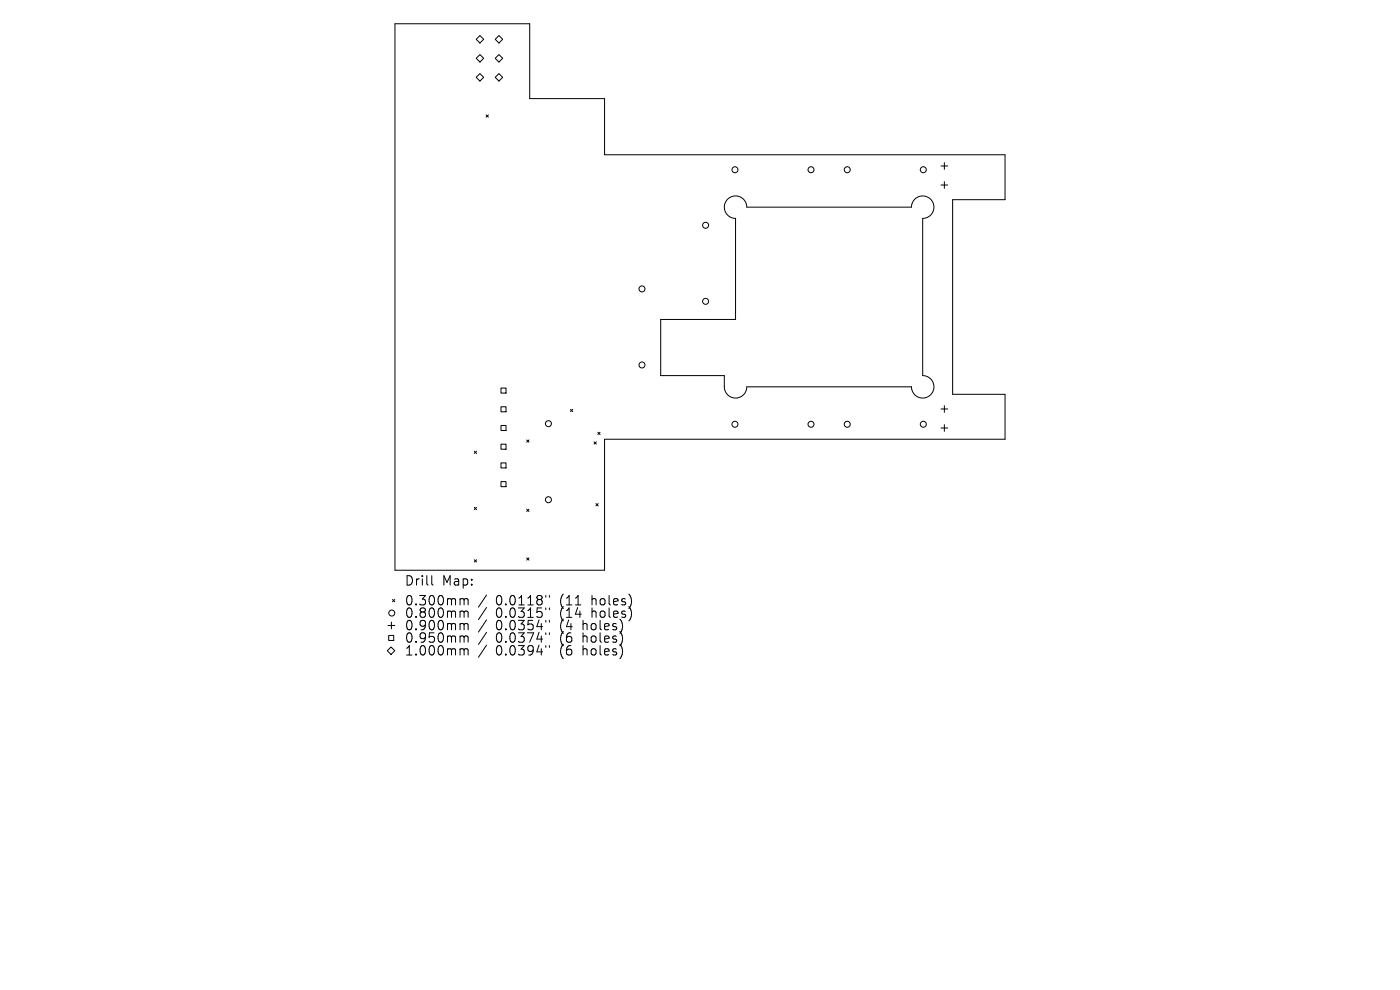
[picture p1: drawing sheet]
<svg xmlns="http://www.w3.org/2000/svg" width="297mm" height="210mm" viewBox="0 0 297 210" stroke-linecap="round" stroke-linejoin="round" font-family="sans-serif">
<defs><g id="words">
<g font-size="2.8">
<text x="85.7" y="124.5">Drill</text>
<text x="93.8" y="124.5">Map:</text>
<text x="85.7" y="128.7">0.300mm</text>
<text x="85.7" y="131.3">0.800mm</text>
<text x="105.2" y="128.7">0.0118&quot;</text>
<text x="105.2" y="131.3">0.0315&quot;</text>
<text x="118.9" y="128.7">(11</text>
<text x="118.9" y="131.3">(14</text>
<text x="125.8" y="128.7">holes)</text>
<text x="125.8" y="131.3">holes)</text>
<text x="85.7" y="134">0.900mm</text>
<text x="85.7" y="136.6">0.950mm</text>
<text x="105.2" y="134">0.0354&quot;</text>
<text x="105.2" y="136.6">0.0374&quot;</text>
<text x="118.9" y="134">(4</text>
<text x="118.9" y="136.6">(6</text>
<text x="123.9" y="134">holes)</text>
<text x="123.9" y="136.6">holes)</text>
<text x="85.7" y="139.3">1.000mm</text>
<text x="105.2" y="139.3">0.0394&quot;</text>
<text x="118.9" y="139.3">(6</text>
<text x="123.9" y="139.3">holes)</text>
</g>
</g></defs>
<g fill="none" stroke="#000" stroke-width=".21">
<path d="M83.8 5h28.6v15.9h15.9v11.9h84.9v9.6h-11.1v41.2h11.1v9.6h-84.9v27.8h-44.5zM101 8.3l.8-.8 .8 .8-.8 .8zM101 12.4l.8-.8 .8 .8-.8 .8zM101 16.4l.8-.8 .8 .8-.8 .8zM105.1 8.3l.7-.8 .8 .8-.8 .8zM105.1 12.4l.7-.8 .8 .8-.8 .8zM105.1 16.4l.7-.8 .8 .8-.8 .8zM103.1 24.4l.5 .5M103.6 24.4l-.5 .5M199.6 35.2h1.5M199.6 39.2h1.5M200.3 34.5v1.4"/>
<path d="M200.3 38.5v1.5M154.4 42.3a2.38 2.38 0 0 1 2.6-.6 2.38 2.38 0 0 1 1.4 2.2h35a2.38 2.38 0 0 1 2.3-2.3 2.38 2.38 0 0 1 2.4 2.3 2.38 2.38 0 0 1-2.4 2.4v33.4a2.38 2.38 0 0 1 2.4 2.4 2.38 2.38 0 0 1-2.4 2.3 2.38 2.38 0 0 1-2.3-2.3h-35a2.38 2.38 0 0 1-2.4 2.3 2.38 2.38 0 0 1-2.3-2.3v-2.4h-13.5v-11.9h15.8v-21.5a2.38 2.38 0 0 1-2.2-1.4 2.38 2.38 0 0 1 .6-2.6zM100.6 95.7l.5 .5M101.1 95.7l-.5 .5M106.3 82.3h1v1.1h-1zM106.3 86.3h1v1.1h-1zM106.3 90.3h1v1h-1zM106.3 94.2h1v1.1h-1zM106.3 98.2h1v1.1h-1zM111.7 93.3l.5 .5M112.2 93.3l-.5 .5M121 86.8l.5 .5"/>
<path d="M121.5 86.8l-.5 .5M126 93.7l.5 .5M126.5 93.7l-.5 .5M126.8 91.7l.5 .5M127.3 91.7l-.5 .5M199.6 86.8h1.5M199.6 90.8h1.5M200.3 86v1.5M200.3 90.1v1.4M100.6 107.6l.5 .5M100.6 118.7l.5 .5M101.1 107.6l-.5 .5"/>
<path d="M101.1 118.7l-.5 .5M106.3 102.2h1v1h-1zM111.7 108l.5 .5M111.7 118.3l.5 .5M112.2 108l-.5 .5M112.2 118.3l-.5 .5M126.4 106.8l.5 .5M126.9 106.8l-.5 .5M82.2 138l.8-.8 .7 .8-.7 .8zM82.3 132.7h1.4M82.5 134.8h1v1.1h-1zM83 132v1.4"/>
<path d="M83.3 127.2l.4 .4M83.7 127.2l-.4 .4M91.6 122.1v1.7l.3 .3M97.9 127l.5 .1 .1 .2M97.9 129.6h.3l.3 .3M97.9 132.3l.5 .1 .1 .2M97.9 134.9l.5 .1 .1 .2M97.9 137.6l.5 .1 .1 .2M98.5 127.3l.2-.3 .5 .1 .1 1.2M98.5 127.3v1M98.5 129.9v1.1M98.5 132.6v1"/>
<path d="M98.5 135.2v1M98.5 137.9v1M98.5 129.9l.2-.3 .5 .1 .1 1.3M98.5 132.6l.2-.3 .5 .1 .1 1.2M98.5 135.2l.2-.3 .5 .1 .1 1.2M98.5 137.9l.2-.3 .5 .1 .1 1.2M103.2 126.2l-1.7 2.6M103.2 128.9l-1.7 2.5M103.2 131.5l-1.7 2.6M103.2 134.1l-1.7 2.6M103.2 136.9l-1.7 2.5M115.8 126.3v.4"/>
<path d="M115.8 129v.3M115.8 131.6v.4M115.8 134.2v.4M115.8 136.9v.4M116.5 126.3v.4M116.5 129v.3M116.5 131.6v.4M116.5 134.2v.4M116.5 136.9v.4"/>
<circle cx="155.9" cy="36" r=".64"/>
<circle cx="172.1" cy="36" r=".64"/>
<circle cx="179.7" cy="36" r=".64"/>
<circle cx="195.9" cy="36" r=".64"/>
<circle cx="149.7" cy="47.8" r=".64"/>
<circle cx="136.2" cy="77.4" r=".64"/>
<circle cx="136.2" cy="61.3" r=".64"/>
<circle cx="149.7" cy="63.9" r=".64"/>
<circle cx="116.3" cy="89.9" r=".64"/>
<circle cx="155.9" cy="90" r=".64"/>
<circle cx="172.1" cy="90" r=".64"/>
<circle cx="179.7" cy="90" r=".64"/>
<circle cx="195.9" cy="90" r=".64"/>
<circle cx="116.3" cy="106" r=".64"/>
<circle cx="83.1" cy="130" r=".64"/>
</g>
<use href="#words"/>
</svg>
